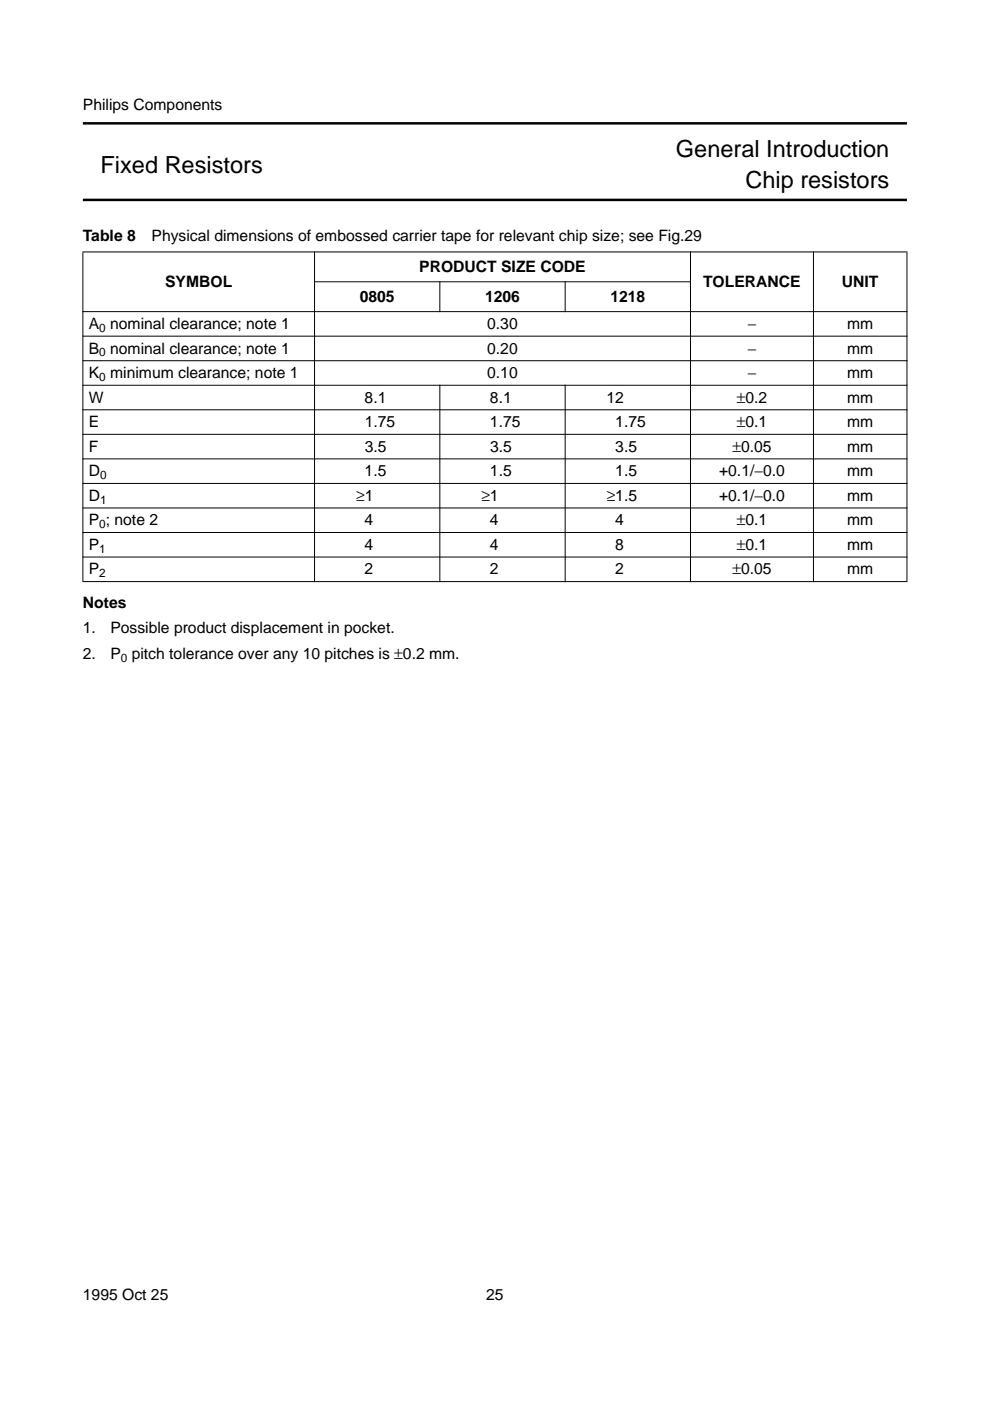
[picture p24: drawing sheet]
<svg xmlns="http://www.w3.org/2000/svg" width="210mm" height="297mm" viewBox="0 0 210 297" stroke-linecap="round" stroke-linejoin="round" font-family="sans-serif">
<defs><g id="words">
<g font-size="5">
<text x="143.4" y="33.3">General Introduction</text>
<text x="21.3" y="36.6">Fixed Resistors</text>
<text x="158.1" y="39.9">Chip resistors</text>
</g>
<g font-size="3.3">
<text x="17.6" y="23.4">Philips Components</text>
<text x="17.6" y="51.1">Table 8</text>
<text x="32.2" y="51.1">Physical dimensions of embossed carrier tape for relevant chip size; see Fig.29</text>
<text x="88.9" y="57.7">PRODUCT SIZE CODE</text>
<text x="35" y="60.9">SYMBOL</text>
<text x="76.3" y="64">0805</text>
<text x="102.9" y="64">1206</text>
<text x="129.5" y="64">1218</text>
<text x="149.2" y="60.9">TOLERANCE</text>
<text x="178.6" y="60.9">UNIT</text>
<text x="18.8" y="69.8">A nominal clearance; note 1</text>
<text x="103.4" y="69.8">0.30</text>
<text x="158.6" y="69.8">−</text>
<text x="179.7" y="69.8">mm</text>
<text x="18.8" y="75">B nominal clearance; note 1</text>
<text x="103.4" y="75">0.20</text>
<text x="158.6" y="75">−</text>
<text x="179.7" y="75">mm</text>
<text x="18.8" y="80.2">K minimum clearance; note 1</text>
<text x="103.4" y="80.2">0.10</text>
<text x="158.6" y="80.2">−</text>
<text x="179.7" y="80.2">mm</text>
<text x="18.8" y="85.4">W</text>
<text x="77.4" y="85.4">8.1</text>
<text x="104" y="85.4">8.1</text>
<text x="128.7" y="85.4">12</text>
<text x="156.3" y="85.4">±0.2</text>
<text x="179.7" y="85.4">mm</text>
<text x="18.8" y="90.6">E</text>
<text x="18.8" y="95.8">F</text>
<text x="77.4" y="90.6">1.75</text>
<text x="77.4" y="95.8">3.5</text>
<text x="104" y="90.6">1.75</text>
<text x="104" y="95.8">3.5</text>
<text x="130.5" y="90.6">1.75</text>
<text x="130.6" y="95.8">3.5</text>
<text x="155.4" y="95.8">±0.05</text>
<text x="156.3" y="90.6">±0.1</text>
<text x="179.7" y="90.6">mm</text>
<text x="179.7" y="95.8">mm</text>
<text x="18.8" y="101">D</text>
<text x="77.4" y="101">1.5</text>
<text x="104" y="101">1.5</text>
<text x="130.5" y="101">1.5</text>
<text x="152.6" y="101">+0.1/−0.0</text>
<text x="179.7" y="101">mm</text>
<text x="18.8" y="106.2">D</text>
<text x="75.5" y="106.2">≥1</text>
<text x="102.1" y="106.2">≥1</text>
<text x="128.7" y="106.2">≥1.5</text>
<text x="152.6" y="106.2">+0.1/−0.0</text>
<text x="179.7" y="106.2">mm</text>
<text x="18.8" y="111.4">P ; note 2</text>
<text x="77.4" y="111.4">4</text>
<text x="104" y="111.4">4</text>
<text x="130.5" y="111.4">4</text>
<text x="156.3" y="111.4">±0.1</text>
<text x="179.7" y="111.4">mm</text>
<text x="18.8" y="116.6">P</text>
<text x="77.4" y="116.6">4</text>
<text x="104" y="116.6">4</text>
<text x="130.5" y="116.6">8</text>
<text x="156.3" y="116.6">±0.1</text>
<text x="179.7" y="116.6">mm</text>
<text x="18.8" y="121.8">P</text>
<text x="77.4" y="121.8">2</text>
<text x="104" y="121.8">2</text>
<text x="130.5" y="121.8">2</text>
<text x="155.4" y="121.8">±0.05</text>
<text x="179.7" y="121.8">mm</text>
<text x="17.6" y="128.9">Notes</text>
<text x="17.6" y="134.3">1.</text>
<text x="23.4" y="134.3">Possible product displacement in pocket.</text>
<text x="17.6" y="139.7">2.</text>
<text x="23.4" y="139.7">P pitch tolerance over any 10 pitches is ±0.2 mm.</text>
<text x="17.6" y="275.6">1995 Oct 25</text>
<text x="103.2" y="275.6">25</text>
</g>
<g font-size="2.5">
<text x="21.1" y="70.4">0</text>
<text x="21.1" y="75.6">0</text>
<text x="21.1" y="80.8">0</text>
<text x="21.2" y="101.6">0</text>
<text x="21.2" y="106.8">1</text>
<text x="21.1" y="112">0</text>
<text x="21.1" y="117.2">1</text>
<text x="21.1" y="122.4">2</text>
<text x="25.6" y="140.3">0</text>
</g>
</g></defs>
<path d="M17.6 26.2h174.8M17.6 42.4h174.8" fill="none" stroke="#000" stroke-width=".53"/>
<g fill="#000" stroke="#000" stroke-width=".21">
<path d="M66.6 59.7h80zM17.5 53.4h175zM93.3 59.6v6.6zM119.9 59.6v6.6zM17.5 66.1h175zM17.5 71.3h175zM17.5 76.5h175zM17.5 81.7h175zM17.5 86.9h175zM17.5 92.1h175zM17.5 97.3h175zM17.5 102.5h175z"/>
<path d="M17.5 107.7h175zM17.5 112.9h175zM17.5 118.1h175zM17.6 53.5v69.7zM66.7 53.3v70.1zM93.3 81.6v41.8zM119.9 81.6v41.8zM146.5 53.3v70.1zM172.6 53.3v70.1zM192.4 53.5v69.7zM17.5 123.3h175z"/>
</g>
<use href="#words"/>
</svg>
